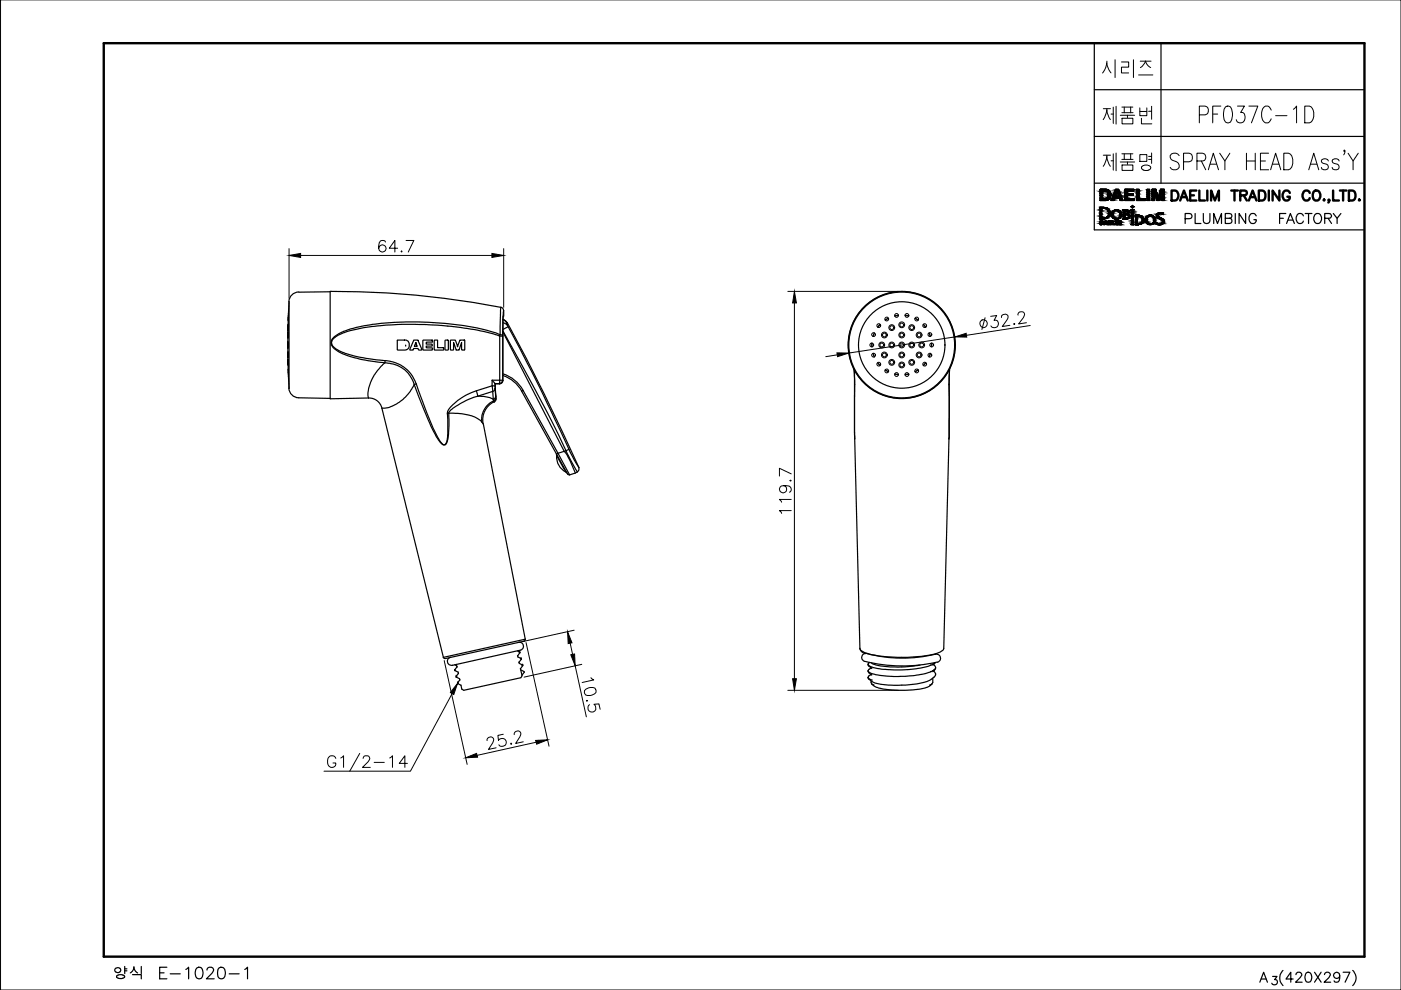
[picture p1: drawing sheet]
<svg xmlns="http://www.w3.org/2000/svg" width="297mm" height="210mm" viewBox="0 0 297 210" stroke-linecap="round" stroke-linejoin="round" font-family="sans-serif">
<defs><g id="words">
<text font-size="15.4" x="227.5" y="40.2">제품명</text>
<g font-size="12.3">
<text x="227.9" y="17.6">시리즈</text>
<text x="227.5" y="27.9">제품번</text>
</g>
<text font-size="7.5" x="68.4" y="164.7">G1/2-14</text>
<text font-size="7.1" x="253.3" y="27.2">PF037C-1D</text>
<g font-size="5.7">
<text x="79.4" y="54.7">64.7</text>
<text x="169" y="110.1" transform="rotate(-90 169 110.1)">119.7</text>
</g>
<text font-size="5.3" x="250.5" y="48.7">PLUMBING FACTORY</text>
</g></defs>
<!-- layer: 0 -->
<g fill="none" stroke="#000" stroke-width=".25">
<path d="M232 9.2v39.5h57.3M232 19h57.3M246.2 9.2v29.6M232 38.8h57.3M232 28.9h57.3M61 76.3h.1M61 73.6v.1M61 73.7h.1M61 72.6h.1M61 72.6v1.2zM61.1 74.9v.2M61.1 74.8v.1"/>
<path d="M61.1 74.8h.1M61.1 74.7h.1M61.1 75.1v.2M61.1 72.6h.1M61.1 70h.1M61.1 75.3v.1M61.1 70.5h.1M61.1 75.4v.1M61.1 72.6v1.1M61.1 76.3v1.1M61.1 72.6v1.2v-1.1M61.1 75.3v-.6v1.2v-.3"/>
<path d="M61.1 76.2v1.2zM61.1 71.6h.1M61.1 67.4v.4v-.4M61.1 75.3v.5M61.1 70.5v1.1M61.1 68.9v1.1M61.1 68.9h.1M61.1 70.6v.9M61.1 76.8l.1 .9zM61.1 70.5v-.1v1.2M61.1 79.1l.1 .7M61.1 78.2l.1 .3"/>
<path d="M61.1 78.4v.4M61.1 66.9v.3M61.1 78.4l.1 .7M61.2 74.9h.1M61.2 66.9l-.2 3.5 .2 9.4M61.2 72.7v.8zM61.2 74.9v.8zM61.2 66.5v.4M61.2 68.7l-.1 .8zM61.2 70.6v.8zM61.2 70.6h.1M61.2 66.5l.1-2.5v18.4l-.1-2.6"/>
<path d="M61.2 67.2v.3M61.2 67.8l-.1 .2M63.3 61.9a2.14 2.14 0 0 0-2.1 2M70 61.9h-6.6M81.6 76.4v.5a9.4 9.4 0 0 0-3.6 7.2l.1 .3M105.9 71.3a64.1 64.1 0 0 0-22.9-2.4 31 31 0 0 0-11.3 2.2l-.3 .2a1.4 1.4 0 0 0-.8 2.1 8.8 8.8 0 0 0 4.6 2.1l2.3 .5 4.1 .5a7.3 7.3 0 0 1 6.7 4.9l3.5 9.3 1.7 3.1a.62 .62 0 0 0 .7 .5 .62 .62 0 0 0 .5-.7l.2-1.6v-4.6a8.1 8.1 0 0 1 4.2-3.8l5.2-1.8v-1.2M105.9 71.3h.7v9.3M105.9 71.3v9.3M106 70.9l-.1 .3M106 71l.2-5.8a182 182 0 0 0-36.2-3.4v22.8l8.1-.2M106 71a53.9 53.9 0 0 0-18.6-2.7 41.8 41.8 0 0 0-14.8 2.1 3.2 3.2 0 0 0-2.4 2.2v.2a3.5 3.5 0 0 0 2.6 2.3 44 44 0 0 0 10.3 2 6.1 6.1 0 0 1 4.7 4.4l.5-.1M106 71l.6 .1"/>
<path d="M106.2 65.1a.7 .7 0 0 1 .6 .7M106.6 71.1v.2M106.6 70.2l8.6 15.7 4.8 9.7M106.6 69.5l.2-3.7-.2 5.3M106.6 69.5v11.1M106.6 70.4l13 25.3M106.6 67.7l.5 .3 .4 .4M106.6 79.6a7.1 7.1 0 0 1 4 3.3M106.6 79.3a7.4 7.4 0 0 1 4.3 3.4M106.7 67.8l.6 .5 .3 .6-.9-.5M107.4 68.4h.2a456.9 456.9 0 0 1 15.2 30.8l-1.7-2.9a418 418 0 0 0-13.4-27M107.6 68.9l.1 .4"/>
<path d="M107.7 69.3l-1.1 .6M61.2 82.3a2.14 2.14 0 0 0 2.1 2l6.7 .2M78.1 84.4a2.82 2.82 0 0 1 2.9 2.1M95.1 87.6h-.3M95.2 87.6l-.1 4.4-.3 1.7a.7 .7 0 0 1-.6 .6 .7 .7 0 0 1-.7-.4l-.9-1.2-1.3-2.4-3.5-8.8a8.7 8.7 0 0 1-6.4 5h-.4l13 52.9 17.4-3.9M95.2 87.6a10.5 10.5 0 0 1 6.4 1.4l.5 .5M101 82.9l.3 1.1M101.3 84a14.5 14.5 0 0 0-6.1 3.4v.2M101.3 84l2.5 .3 .8 .4M102.1 89.5l.4 .4 8.9 45.6M104.3 80.6l.6 .7M104.3 80.6h1.6"/>
<path d="M104.5 83l.1 1.7M104.5 83l-3.2 1M104.6 84.7v.3M104.7 85.2a4.3 4.3 0 0 0-2.3 4.6M104.9 81.8h-.6l.2 1.2M105 82.4l-.2 .5-.3 .1M105 81.3v1.1M105 81.3l.1 2.6M105 82.4l.1 1.6M105.1 84.3v.3l-.4 .4M105.1 84l-.2 .5-.3 .2M105.1 84.3v.3"/>
<path d="M105.1 84v.3M105.1 84.6l-.3 .7-.1-.3a4.5 4.5 0 0 0-2.6 4.5M105.1 83.9v.7M105.9 80.6h.7M105.9 80.6v.8l-.9-.1M106.5 80.6a.7 .7 0 0 1-.7 .7M106.6 80.7a.7 .7 0 0 1-.7 .7M117.9 96.3l.1 .3M118 96.6l1.9 3.5a3.6 3.6 0 0 1-1.9-3.5zM119.6 95.7h.1M119.6 95.7l-1.6 .6M119.7 95.7l.2 .3a18 18 0 0 1 2.1 4.3"/>
<path d="M120 95.6l2.4 4.4M120 95.6l-.3 .1M120.6 95.3l-.6 .3M122.7 99.2a.7 .7 0 0 1-.3 .9M181.2 81.4v.1l-.1-3.2 .1 13.9 1.1 45.3M181.2 81.5v11.6M201.2 92.9v.2M201.2 93.1h.1M201.2 92.9v-11.4l.1-3.2-.1 14.4-1.1 44.9a3.2 3.2 0 0 1-2.5 1.2 32.3 32.3 0 0 1-14.3-.4l-.7-.5-.3-.4M201.2 81.4v.1M119.9 100l.3 .3M122.4 100l-1.6 .7-9.9-17.9-.3 .1 9.7 17.6 .5 .2"/>
<path d="M94 139.4l.4 .2M109.7 138l.5 .3M109.8 139v.3l.7 .3M110.2 138.3h-.1M110.2 138.3v.1M110.2 138.4h.1M110.2 138.4l-.5 .6M110.5 139.6h.1M110.5 139.6l-.2 .1M110.5 139.6v.2M110.5 139.8h.1M110.5 139.8l-.4 .6"/>
<path d="M111.4 135.5l-.3 .4-16.7 3.7M182.3 137.5l.3 .6 .8 .5M183.9 138.6a29.5 29.5 0 0 0 14.5 .1M96.4 142.2h.1M96.4 142.2l.7 .3 .1 .3M96.4 140.9l.4 .3M96.6 142.1l-.2 .1M96.7 143.4h.1M96.7 143.6h.1M96.7 143.4v.2M96.8 143.6l.6 .3 .1 .3M96.8 140.9l.1 .5"/>
<path d="M96.9 143.5l-.2 .1M96.9 141.4l-.5 .8M96.9 141.4h.1M97 144.8h.1M97 144.8l.1 .1M97.1 144.9h.1M97.2 144.8l-.1 .1M97.2 142.8l-.5 .6M97.2 142.8h.1M97.5 144.2l-.5 .6M97.5 144.2h.1M110.1 140.4v.2l.7 .4"/>
<path d="M110.1 140.4h-.1M110.3 141.8h.1M110.3 141.8l.4 1.5-.3 .4-12.1 2.7-.4-.3-.2-.8-.6-.4M110.4 142l.7 .4 .1 .2-.6 .5M110.8 141h.1M110.8 141.2h.1M110.8 141l-.2 .1M110.8 141v.2M110.8 141.2l-.5 .6M183.4 140.2a33.3 33.3 0 0 0 15.3 .2M184.1 140.8v.2a5.6 5.6 0 0 0 3.5 .9 21.2 21.2 0 0 0 9.8-.9M184.1 140.8v.3l.8 .6"/>
<path d="M184.1 142.2l.1 .4 .7 .5M184.1 142.2v.2a7 7 0 0 0 3.9 1 23.8 23.8 0 0 0 9.3-1M184.1 143.6l.2 .3 .6 .3M184.3 140.4l-.2 .4M184.6 143.1l.1-.1-.6 .6M184.6 141.8l.1-.2-.6 .6M184.7 144.4l.1 .6M184.7 140.5l.1 .1a9.7 9.7 0 0 0 4.8 .8h2.1l3.4-.4M184.8 145l.4 .4a11.3 11.3 0 0 0 6 1 11.2 11.2 0 0 0 6.1-1.1l.3-.3M184.8 145l.4 .3M185.2 145.2l.1 .1M197.2 145.2l-.1 .1"/>
<path d="M197.4 142.4h-.1M197.6 145l-.4 .3M197.7 140.9l-.3 .1M197.8 141h.1M197.8 142.4h.1M197.8 143.8v.9l-.2 .3M197.8 140.8h-.1M197.8 142.2l-.4 .2M197.9 140.9l.4 .4a.55 .55 0 0 1-.3 .8M197.9 142.3l.5 .5-.1 .3M198 140.7l-.2 .1M198 140.7h.1"/>
<path d="M198 142.1l-.2 .1M198.2 140.5l-.2 .2M198.3 140.5l-.3 .3M198.4 141.7l-.4 .5M198.4 143.1l-.3 .4a7.9 7.9 0 0 1-5.3 1.7 16.8 16.8 0 0 1-7.9-.7l-.7-.5-.1-.4"/>
<circle cx="191.2" cy="73.1" r="11.4"/>
<circle cx="191.2" cy="73.1" r="9.2"/>
</g>
<g fill="none" stroke="#000" stroke-width=".21">
<path d="M.1 0h296.9v209.9h-296.9zM184.8 72.7v.8M184.9 72.8v.7M185.1 74.9l.2 .8M185.2 74.9l.2 .8M185.3 70.6l-.2 .7M185.4 70.6l-.2 .8M186.1 76.9l.5 .6M186.6 68.8l-.5 .6M187.7 78.5l.6 .4M187.7 78.4l.7 .4M188.3 67.4l-.6 .4"/>
<path d="M188.4 67.5l-.7 .4M189.7 79.3l.8 .2M189.7 79.3l.8 .1M190.5 66.8l-.8 .2M190.5 66.9l-.8 .1M191.9 66.9l.8 .1M191.9 66.8l.8 .2M192.7 79.3l-.8 .1M192.7 79.3l-.8 .2M194 67.5l.7 .4M194 67.4l.7 .4M194.7 78.4l-.7 .4"/>
<path d="M194.7 78.5l-.7 .4M195.7 68.8l.5 .6M195.8 68.8l.5 .6M196.2 76.9l-.5 .6M196.3 76.9l-.5 .6M196.9 70.6l.3 .8M197 70.6l.3 .7M197.2 74.9l-.3 .8M197.3 74.9l-.3 .8M197.5 72.8v.7M197.5 72.7v.8"/>
<circle cx="184.8" cy="73.1" r=".4"/>
<circle cx="185.2" cy="70.9" r=".4"/>
<circle cx="185.2" cy="75.3" r=".4"/>
<circle cx="186.3" cy="77.2" r=".4"/>
<circle cx="186.3" cy="69" r=".4"/>
<circle cx="187" cy="73.1" r=".61"/>
<circle cx="187" cy="73.1" r=".4"/>
<circle cx="187.5" cy="71" r=".61"/>
<circle cx="187.5" cy="75.3" r=".61"/>
<circle cx="187.5" cy="75.3" r=".4"/>
<circle cx="187.5" cy="71" r=".4"/>
<circle cx="188" cy="78.6" r=".4"/>
<circle cx="188" cy="67.6" r=".4"/>
<circle cx="189.1" cy="73.1" r=".61"/>
<circle cx="189.1" cy="76.8" r=".61"/>
<circle cx="189.1" cy="69.5" r=".61"/>
<circle cx="189.1" cy="73.1" r=".4"/>
<circle cx="189.1" cy="76.8" r=".4"/>
<circle cx="189.1" cy="69.5" r=".4"/>
<circle cx="190.1" cy="66.9" r=".4"/>
<circle cx="190.1" cy="79.4" r=".4"/>
<circle cx="191.2" cy="73.1" r="11.3"/>
<circle cx="191.2" cy="73.1" r="11.2"/>
<circle cx="191.2" cy="73.1" r=".61"/>
<circle cx="191.2" cy="68.9" r=".61"/>
<circle cx="191.2" cy="71" r=".61"/>
<circle cx="191.2" cy="77.4" r=".61"/>
<circle cx="191.2" cy="75.3" r=".61"/>
<circle cx="191.2" cy="73.1" r=".4"/>
<circle cx="191.2" cy="77.4" r=".4"/>
<circle cx="191.2" cy="75.3" r=".4"/>
<circle cx="191.2" cy="71" r=".4"/>
<circle cx="191.2" cy="68.9" r=".4"/>
<circle cx="192.3" cy="79.4" r=".4"/>
<circle cx="192.3" cy="66.9" r=".4"/>
<circle cx="193.3" cy="69.5" r=".61"/>
<circle cx="193.3" cy="76.8" r=".61"/>
<circle cx="193.3" cy="73.1" r=".61"/>
<circle cx="193.3" cy="69.5" r=".4"/>
<circle cx="193.3" cy="76.8" r=".4"/>
<circle cx="193.3" cy="73.1" r=".4"/>
<circle cx="194.4" cy="78.6" r=".4"/>
<circle cx="194.4" cy="67.6" r=".4"/>
<circle cx="194.9" cy="75.3" r=".61"/>
<circle cx="194.9" cy="71" r=".61"/>
<circle cx="194.9" cy="75.3" r=".4"/>
<circle cx="194.9" cy="71" r=".4"/>
<circle cx="195.4" cy="73.1" r=".61"/>
<circle cx="195.4" cy="73.1" r=".4"/>
<circle cx="196.1" cy="69" r=".4"/>
<circle cx="196.1" cy="77.2" r=".4"/>
<circle cx="197.2" cy="75.3" r=".4"/>
<circle cx="197.2" cy="70.9" r=".4"/>
<circle cx="197.5" cy="73.1" r=".4"/>
</g>
<path d="M110.3 137.9l-14.4 3.2" fill="none" stroke="#000" stroke-width=".25"/>
<!-- layer: EB0 -->
<path d="M84.2 72.2l1.6-.1a1.08 1.08 0 0 1 .8 1.7l-.7 .4h-1.6zM86 73.4h.1M87.7 72.2h.9l.8 1.9v.1h-.6l-.2-.3h-.9l-.2 .3h-.6zM88.2 72.6l.3 .8h-.6zM89.7 72.1h1.9l.1 .4-1.3 .1v.4h1.2v.4h-1.2v.3l1.3 .1-.1 .4h-1.9zM92.1 72.2h.7v1.5h1.2v.5l-1.9-.1zM94.4 72.2l.5-.1 .2 .1v1.9l-.2 .1-.6-.1zM95.5 72.2l1-.1 .5 1.4 .5-1.4h1v2l-.5 .1-.1-.1v-1.5l-.5 1.5-.6 .1-.6-1.6v1.5l-.6 .1zM95.6 139.3a.87 .87 0 0 0-.7 1.1 .87 .87 0 0 0 1 .6M109.9 136.2a.87 .87 0 0 1 1.1 .6 .87 .87 0 0 1-.7 1.1M183.9 138.6a.87 .87 0 0 0-1.2 .5 .87 .87 0 0 0 .7 1.1M198.3 138.7a.87 .87 0 0 1 1.1 .7 .87 .87 0 0 1-.7 1" fill="none" stroke="#000" stroke-width=".25"/>
<!-- layer: 0 -->
<path d="M22 9.2h267.3v193.6h-267.3z" fill="none" stroke="#000" stroke-width=".51"/>
<!-- layer: D -->
<g fill="none" stroke="#000" stroke-width=".25">
<path d="M267.1 208.3l.8-2.2 .8 2.2M267.4 207.6h1M269.8 207h.9l-.5 .7a.59 .59 0 0 1 .5 1 .59 .59 0 0 1-1.1-.2M272 205.8a2.23 2.23 0 0 0 0 3.2M274.2 207.6h-1.5l1-1.5v2.2M274.8 206.6l.1-.3 .3-.2h.4l.3 .2 .1 .5-1.3 1.5h1.4M277 206.3a.66 .66 0 0 1 1 .3 1.05 1.05 0 0 1-.7 1.7 1.1 1.1 0 0 1-.5-1.7zM278.7 206.1l1.4 2.2M280.1 206.1l-1.4 2.2M280.8 206.6a.65 .65 0 0 1 1-.3l.3 .5-.3 .5-1.1 1h1.4M284 206.9a.66 .66 0 0 1-.9 .5 .66 .66 0 0 1-.2-1.1 .66 .66 0 0 1 1.1 .1 2.04 2.04 0 0 1-.3 1.8 .62 .62 0 0 1-.8-.2M284.8 206.1h1.4l-1 2.2"/>
<path d="M286.8 205.8a2.14 2.14 0 0 1 0 3.2"/>
</g>
<!-- layer: DWG -->
<g fill="none" stroke="#000" stroke-width=".25">
<path d="M24.5 205.3a.57 .57 0 0 0 .1 .8 .57 .57 0 0 0 .7 0 .57 .57 0 0 0 .1-.8M24.6 205.3l.4-.1 .4 .1M24.8 207l-.1 .2 .4 .2M25.1 206.7l-.4 .2M25.1 206.7h.6l.7 .2M26.4 207v.2l-.4 .2h-.9M26.4 204.9v1.5M26.4 205.4h.5M26.4 205.8h.5M27.6 206.3a1.42 1.42 0 0 0 .8-1.3 1.5 1.5 0 0 0 .8 1.3M28.1 206.6h1.9v.9M30 204.9v1.5"/>
<path d="M33.9 206.3h.9M35.4 205.1h-1.5v2.4h1.5M36.1 206.5h2.1M39.4 205.5l.6-.4v2.4M41.8 205.2a.75 .75 0 0 1 1.1 .3 2.01 2.01 0 0 1-.2 1.9 .8 .8 0 0 1-1.2-.3 1.88 1.88 0 0 1 .3-1.9zM43.9 205.7l.1-.4a.79 .79 0 0 1 1.1-.1 .55 .55 0 0 1 .1 .8l-1.4 1.5h1.6M46.5 205.2a.8 .8 0 0 1 1.2 .3 1.88 1.88 0 0 1-.3 1.9 .8 .8 0 0 1-1.2-.3 2.21 2.21 0 0 1 .3-1.9zM48.6 206.5h2.1M51.9 205.5l.6-.4v2.4"/>
</g>
<g fill="none" stroke="#000" stroke-width=".21">
<path d="M61.3 52.7v10.6M63.7 54.2h40.6M106.8 52.7v12.5M167 61.8h23.5M168.4 64.2v79.7M177.5 75.2l-2.4 .4M202.5 71.4l-22.6 3.5M208.9 67.4l-.7 2.5M210 67.1l1.3-.2-.5 1a.83 .83 0 0 1 .9 1.1 .83 .83 0 0 1-1.4 .3l-.2-.2M212.3 67.3a.51 .51 0 0 1 .4-.6l.5-.1a.62 .62 0 0 1 .5 .9l-1.2 1.7 1.6-.2M214.9 68.7h.3zM215.8 66.8l.2-.5a.79 .79 0 0 1 1.2 .2l-.2 .8-1 1.4 1.6-.3"/>
<path d="M218.4 69l-13.5 2.1M111.5 136.2l4.9 22M120.9 136.4l.5 2.3M121.7 133.6l-10.9 2.4M94.2 140.1l4.8 22M95.9 147l-8.9 16.5h-18.3M103.3 157v-.4a.81 .81 0 0 1 1-.3 .58 .58 0 0 1 .3 .8l-1 1.8 1.6-.3M106.7 155.7l-1.1 .2 .1 1.1a.87 .87 0 0 1 1.3-.3 .87 .87 0 0 1 .1 1.3 .87 .87 0 0 1-1.3-.1M108.4 157.6l.1 .1-.1 .1-.1-.1zM109 155.8l.1-.4a.81 .81 0 0 1 1-.4 .58 .58 0 0 1 .3 .8l-1.1 1.8 1.6-.3M113.7 157.4l-12.6 2.8M121.9 141.2l2.4 10.8"/>
<path d="M123.3 140.9l-12.2 2.7M123.9 146.4a1.98 1.98 0 0 1 2.2-.5 .79 .79 0 0 1 0 1.2 2.04 2.04 0 0 1-2 .2l-.2-.3zM124.4 148.5l.1 .1-.1 .1-.1-.1zM125 149.4a.87 .87 0 0 0-.1 1.3 .87 .87 0 0 0 1.3-.1 .87 .87 0 0 0-.3-1.3l1.1-.1 .2 1.2M125.3 143.7l.6 .5-2.5 .5M167 146.4h23.5"/>
<circle cx="208.5" cy="68.6" r=".81"/>
</g>
<path d="M61.3 54.2l2.4-.5v.9zM104.3 53.7l2.5 .5-2.5 .4zM168.4 61.8l.5 2.4h-.9zM177.4 74.8l2.5 .1-2.3 .7zM202.5 71.4l2.3-.7 .2 .8zM120.3 134l1 2.3-.8 .2zM121 138.8l.8-.1 .1 2.5zM97 144.9l-.8 2.3-.7-.4zM98.7 160.7l2.3-1 .2 .8zM113.6 157l2.5-.1-2.3 .9zM168 143.9h.9l-.5 2.5z" fill="#000" stroke="#000" stroke-width=".21"/>
<!-- layer: D -->
<g fill="none" stroke="#000" stroke-width=".21">
<path d="M250.9 34.3h1.2l.4-.2a.99 .99 0 0 0-.4-1.6h-1.2v3.5M253.8 34.1h1.2a.84 .84 0 0 0 .7-.8 .84 .84 0 0 0-.7-.8h-1.2v3.5M254.7 34.1l.9 1.9M256.2 36l1-3.5 1.1 3.5M256.6 34.8h1.3M258.6 32.5l1.1 1.6v1.9M260.8 32.5l-1.1 1.6M264.3 32.5v3.5M264.3 34.1h1.8M266.1 32.5v3.5M267.2 34.1h1.1M269 32.5h-1.8v3.5h1.8"/>
<path d="M269.4 36l1.1-3.5 1.1 3.5M269.8 34.8h1.3M272.2 32.5h1a2.11 2.11 0 0 1 .6 3l-.6 .5h-1zM277.5 36l1-3.5 1.1 3.5M277.9 34.8h1.3M281.6 34.1a.81 .81 0 0 0-.7-.5 .81 .81 0 0 0-.8 .5l.2 .4 .9 .3a.67 .67 0 0 1 .3 1 .86 .86 0 0 1-1.4-.3M283.9 34.1a.8 .8 0 0 0-.7-.5 .8 .8 0 0 0-.8 .5l.2 .4 .9 .3a.67 .67 0 0 1 .3 1 .86 .86 0 0 1-1.4-.3M285.1 32l-.1 .1-.1-.1 .1-.2a.79 .79 0 0 1-.1 1M285.8 32.5l1.1 1.6v1.9M288 32.5l-1.1 1.6M233.1 44h.2a1.61 1.61 0 0 1 2.1 1.2 1.75 1.75 0 0 1-2.3 1.3l.1-.3v-1.9zM233.4 47a.25 .25 0 0 1 .4 .2 .25 .25 0 0 1-.4 .2z"/>
<path d="M233.6 44.2a1.04 1.04 0 0 1 1.4 1 1.04 1.04 0 0 1-1.4 .9zM234.3 46.8l.3 .1 .3 .7h-.2a.38 .38 0 0 0-.6 0zM234.4 47l.1 .3h-.2zM234.9 46.8h.7v.2h-.5v.1h.4v.2h-.4v.2h.5v.1h-.7zM235.8 46.8h.2v.7h.4v.1h-.6zM235.9 44.8a1.1 1.1 0 0 1 1.6 0 1.1 1.1 0 0 1-.2 1.6 1.1 1.1 0 0 1-1.6-.5l-.1-.5zM236.5 46.8h.2v.8h-.2zM236.8 46.8h.3l.2 .7v-.2a.34 .34 0 0 1 .1-.4 .34 .34 0 0 1 .3-.1v.8h-.2v-.6l-.1 .6h-.2l-.2-.6v.6h-.2zM238.1 44.5h.1a.83 .83 0 0 1 1.2 .6l-.3 .2a.61 .61 0 0 1 .4 .8 .61 .61 0 0 1-.8 .4h-.6l.1-.2v-1.6zM238.5 45.5a.44 .44 0 0 1 .7 .1 .44 .44 0 0 1-.3 .6h-.4zM239.8 47.6l.1-.1 .1-2.7-.2-.3h.6l-.1 .1v2.9l.1 .1M240.7 47.6l.1-.3v-1.4l-.1-.3h.3a1.04 1.04 0 0 1 1.5 .8 1.04 1.04 0 0 1-1.1 1.2"/>
<path d="M241.1 45.9a.76 .76 0 0 1 1.1 .7 .76 .76 0 0 1-1.1 .7zM245.2 47.6l-.1-.4a.75 .75 0 0 0 .7 .3 .75 .75 0 0 0 .7-.5l-.5-.5a.82 .82 0 0 1-.7-1.1l.9-.3h.4v.4a.52 .52 0 0 0-.7-.3 .52 .52 0 0 0-.3 .7l.8 .4a.71 .71 0 0 1 .4 .9 .71 .71 0 0 1-.8 .5h-.1"/>
<circle cx="233.6" cy="47.2" r=".41"/>
<circle cx="236.7" cy="45.5" r=".79"/>
<circle cx="243.9" cy="46.7" r="1.06"/>
<circle cx="243.9" cy="46.6" r=".8"/>
</g>
<g fill="#000" stroke="#000" stroke-width=".21">
<path d="M233.2 47.6h.4zM234 46.2h.8zM237.4 46.9h.3zM239.9 47.6h.5zM240.7 45.6h.9zM241.4 47.4h.7zM245.4 47.6h.8z"/>
<path d="M233.2 46.2h.7zM233.2 46.2h.7z"/>
<path d="M233.2 47h.2zM233.2 47h.2z"/>
<path d="M233.2 47h.2zM233.2 47h.2z"/>
<path d="M233.2 47.5h.2zM233.2 47.5h.2z"/>
<path d="M233.2 45.9h.4zM233.2 45.9h.4zM233.2 45.9h.4zM233.2 45.9h.4z"/>
<path d="M233.2 47l.2 .1zM233.2 47l.2 .1z"/>
<path d="M233.2 47.1h.2zM233.2 47.1h.2z"/>
<path d="M233.2 47.1l.2 .3v-.3zM233.2 47.1l.2 .3h-.2z"/>
<path d="M233.2 47.4h.2zM233.2 47.4h.2z"/>
<path d="M233.2 47.4l.2 .1zM233.2 47.4l.2 .1z"/>
<path d="M233.2 45.5l.4 .3v-.3zM233.2 45.5l.4 .3h-.4z"/>
<path d="M233.2 45.8l.4 .1zM233.2 45.8l.4 .1z"/>
<path d="M233.2 45.9h.4zM233.2 45.9h.4z"/>
<path d="M233.2 45.9h.4zM233.2 45.9h.4z"/>
<path d="M233.2 45.9l.4 .1zM233.2 45.9l.4 .1z"/>
<path d="M233.2 46l.4 .1zM233.2 46l.4 .1z"/>
<path d="M233.2 46.1h.4zM233.2 46.1h.4z"/>
<path d="M233.2 46.1l.4 .1zM233.2 46.1l.4 .1z"/>
<path d="M233.2 46.2h.4zM233.2 46.2h.4zM233.2 46.2h.4zM233.2 46.2h.4zM233.2 46.2h.4zM233.2 46.2h.4z"/>
<path d="M233.2 46.8l.6 .1zM233.2 46.8l.6 .1z"/>
<path d="M233.2 46.2h.4zM233.2 46.2h.4z"/>
<path d="M233.2 46.2h.6zM233.2 46.2h.6z"/>
<path d="M233.2 47.6h.6zM233.2 47.6h.4zM233.2 47.6h.4z"/>
<path d="M233.2 46.9h.6zM233.2 46.9h.6z"/>
<path d="M233.2 46.9l.7 .1zM233.2 46.9l.7 .1z"/>
<path d="M233.2 47.6h.6zM233.2 47.6h.6z"/>
<path d="M233.2 47.5h.7zM233.2 47.5h.7z"/>
<path d="M233.2 47.5h.7zM233.2 47.5l.6 .1z"/>
<path d="M233.2 46.2h.7zM233.2 46.2h.7z"/>
<path d="M233.9 46.2h.9zM233.9 46.2h.9z"/>
<path d="M233.6 47h.3zM233.6 47h.3z"/>
<path d="M233.6 47h.3zM233.6 47h.3z"/>
<path d="M233.8 47l.2 .1zM233.8 47l.2 .1z"/>
<path d="M233.7 47.5h.2zM233.5 47.5h.4z"/>
<path d="M233.8 47.1l.2 .1zM233.8 47.1l.2 .1z"/>
<path d="M233.8 47.2h.2zM233.8 47.2h.2z"/>
<path d="M233.8 47.2l.2 .1zM233.8 47.2l.2 .1z"/>
<path d="M233.8 47.3h.2zM233.8 47.3h.2z"/>
<path d="M233.8 47.3l.1 .2 .1-.2zM233.8 47.3l.1 .2h-.2z"/>
<path d="M233.1 46.5h.9zM233.1 46.5h.9zM233.1 46.5h.9zM233.1 46.5h.9z"/>
<path d="M233.1 46.5h.9zM233.1 46.5h.9z"/>
<path d="M234 47.6h.2zM234 47.6h.2z"/>
<path d="M233.1 46.5h1.1zM233.1 46.5h.9z"/>
<path d="M234 47.5h.3zM234 47.5h.3z"/>
<path d="M234 47.5h.3zM234 47.5l.2 .1z"/>
<path d="M233.1 46.4h1.2zM233.1 46.4l1.1 .1z"/>
<path d="M234.1 47.3h.2zM234.1 47.3h.2z"/>
<path d="M234.2 47.2l.1 .1zM234.2 47.2l.1 .1z"/>
<path d="M234.1 47.3h.2zM234.1 47.3h.2z"/>
<path d="M234.2 47.1h.2zM234.2 47.1l.1 .1z"/>
<path d="M234.3 47h.1zM234.2 47h.2z"/>
<path d="M234.2 47h.2zM234.2 47l.2 .1z"/>
<path d="M234.3 46.8l.3 .1zM234.3 46.8l.3 .1z"/>
<path d="M234.3 46.9l.3 .1zM234.3 46.9l.3 .1z"/>
<path d="M234.3 47h.3zM234.3 47h.3z"/>
<path d="M234.4 47h.2zM234.4 47h.2z"/>
<path d="M234.4 47l.2 .1zM234.4 47l.2 .1z"/>
<path d="M233.2 46.3h1.4zM233.2 46.3l1.1 .1z"/>
<path d="M234.5 47.1l.2 .1zM234.5 47.1l.2 .1z"/>
<path d="M234.5 47.2l.2 .1zM234.5 47.2l.2 .1z"/>
<path d="M234.5 47.3h.2zM234.5 47.3h.2z"/>
<path d="M233.2 46.3h1.5zM233.2 46.3h1.4z"/>
<path d="M234.5 47.3h.2zM234.5 47.3h.2z"/>
<path d="M234.1 47.3l.7 .2-.1-.2zM234.1 47.3l.7 .2h-.8z"/>
<path d="M234.6 47.5h.2zM234.6 47.5h.2z"/>
<path d="M234.6 47.5l.2 .1zM234.6 47.5l.2 .1z"/>
<path d="M233.2 46.2h1.6zM233.2 46.2l1.5 .1z"/>
<path d="M234.6 47.6h.3zM234.6 47.6h.3z"/>
<path d="M234.1 46.2h.7zM234 46.2h.8zM233.9 46.2h.9z"/>
<path d="M234.3 46.2h.6zM234.1 46.2h.7z"/>
<path d="M234.9 47h.2zM234.9 47h.2z"/>
<path d="M234.9 47.5h.7zM234.9 47.5h.7z"/>
<path d="M234.5 46.1h.5zM234.3 46.2h.6z"/>
<path d="M234.9 47h.2zM234.9 47h.2z"/>
<path d="M234.9 47l.2 .1zM234.9 47l.2 .1zM234.9 47.1h.2zM234.9 47.1h.2z"/>
<path d="M234.9 47.3h.2zM234.9 47.3h.2z"/>
<path d="M234.9 47.3l.2 .1zM234.9 47.3l.2 .1z"/>
<path d="M234.9 47.4h.2zM234.9 47.4h.2z"/>
<path d="M234.9 47.4l.2 .1zM234.9 47.4l.2 .1z"/>
<path d="M234.8 45.9l.2 .2 .1-.2zM234.5 46.1l.3-.2 .2 .2z"/>
<path d="M235 45.6l.1 .3 .2-.3zM235 45.6l.1 .3h-.3zM234.8 45.9h.3zM234.8 45.9h.3z"/>
<path d="M234.9 47.1l.6 .2v-.2zM234.9 47.1l.6 .2h-.6zM234.9 47.3h.6zM234.9 47.3h.6z"/>
<path d="M235 46.8h.6zM234.9 46.8h.7zM234.9 46.8h.7zM234.9 46.8h.7z"/>
<path d="M234.9 46.8l.7 .2v-.2zM234.9 46.8l.7 .2h-.7zM234.9 47h.7zM234.9 47h.7z"/>
<path d="M234.9 47.5l.7 .1zM234.9 47.5l.7 .1zM234.9 47.6h.7zM234.9 47.6h.7z"/>
<path d="M234.9 47.6h.7zM234.9 47.6h.7z"/>
<path d="M234.9 47.6h.7zM234.9 47.6h.7z"/>
<path d="M235.8 46.8l.2 .1zM235.8 46.8l.2 .1z"/>
<path d="M235.8 46.9h.2zM235.8 46.9h.2z"/>
<path d="M235.8 46.9l.2 .1zM235.8 46.9l.2 .1z"/>
<path d="M235.8 47l.2 .1zM235.8 47l.2 .1z"/>
<path d="M235.8 47.1l.2 .1zM235.8 47.1l.2 .1z"/>
<path d="M235.8 47.2l.2 .1v-.1zM235.8 47.2l.2 .1h-.2z"/>
<path d="M235.8 47.3l.2 .2zM235.8 47.3l.2 .2zM235.8 47.5h.2zM235.8 47.5h.2z"/>
<path d="M235.6 45.5l.4 .2v-.2zM235.6 45.5l.4 .2h-.3z"/>
<path d="M235.7 45.7l.3 .1zM235.7 45.7l.3 .1z"/>
<path d="M235.7 45.8l.4 .1-.1-.1zM235.7 45.8l.4 .1h-.4z"/>
<path d="M235.7 45.9l.5 .1zM235.7 45.9l.5 .1z"/>
<path d="M235.8 46l.6 .2-.2-.2zM235.8 46l.6 .2h-.4zM236 46.2h.4zM236 46.2h.4z"/>
<path d="M236.3 46.5h.8zM236.3 46.5h.8z"/>
<path d="M235.8 47.5h.6zM235.8 47.5h.6z"/>
<path d="M235.8 47.5l.6 .1zM235.8 47.5l.6 .1zM235.8 47.6h.6zM235.8 47.6h.6z"/>
<path d="M235.8 47.6h.6zM235.8 47.6h.6z"/>
<path d="M236 46.2h.5zM236 46.2h.5z"/>
<path d="M236 46.2l.8 .1zM236 46.2l.8 .1z"/>
<path d="M236.5 46.8l.2 .1zM236.5 46.8l.2 .1z"/>
<path d="M236.5 46.9l.2 .1zM236.5 46.9l.2 .1z"/>
<path d="M236.5 47l.2 .2v-.2zM236.5 47l.2 .2h-.2z"/>
<path d="M236.5 47.2l.2 .3v-.3zM236.5 47.2l.2 .3h-.2z"/>
<path d="M236.5 47.5l.2 .1zM236.5 47.5l.2 .1z"/>
<path d="M236.5 47.6h.2zM236.5 47.6h.2z"/>
<path d="M236.8 46.8h.3zM236.8 46.8h.3z"/>
<path d="M237 47h.1zM237 47h.1z"/>
<path d="M236.8 47h.2zM236.8 47h.2z"/>
<path d="M236.8 47h.2zM236.8 47h.2z"/>
<path d="M236.8 47l.2 .1zM236.8 47l.2 .1z"/>
<path d="M236.8 47.1l.2 .1zM236.8 47.1l.2 .1z"/>
<path d="M236.8 47.2l.2 .1zM236.8 47.2l.2 .1z"/>
<path d="M236.8 47.3l.2 .2v-.2zM236.8 47.3l.2 .2h-.2z"/>
<path d="M236.8 47.5h.2zM236.8 47.5h.2z"/>
<path d="M236.8 47.5l.2 .1zM236.8 47.5l.2 .1z"/>
<path d="M236.8 47.6h.2zM236.8 47.6h.2z"/>
<path d="M236.8 47.6h.2zM236.8 47.6h.2z"/>
<path d="M236.8 47.6h.2zM236.8 47.6h.2z"/>
<path d="M236.8 46.8l.3 .1zM236.8 46.8l.3 .1z"/>
<path d="M237.1 47.3h.1zM237.1 47.3h.1z"/>
<path d="M236.8 46.9h.3zM236.8 46.9h.3z"/>
<path d="M236.8 46.9l.3 .1zM236.8 46.9l.3 .1z"/>
<path d="M237 47h.2zM237 47h.2zM237.1 47h.1zM237.1 47h.1z"/>
<path d="M237.1 47l.1 .3zM237.1 47l.1 .3z"/>
<path d="M237.1 47.3l.2 .1zM237.1 47.3l.2 .1z"/>
<path d="M237.2 47.6h.1zM237.2 47.6h.1z"/>
<path d="M236.1 46.3l1 .2 .2-.2zM236.1 46.3l1 .2h-.8zM236.3 46.5h.8z"/>
<path d="M237.4 47h.1zM237.4 47h.1z"/>
<path d="M237.4 47h.1zM237.4 47h.1z"/>
<path d="M237.3 47.4h.1zM237.3 47.4h.1zM237.3 47.4h.1zM237.3 47.4h.1z"/>
<path d="M237.1 47.4l.3 .1zM237.1 47.4l.3 .1z"/>
<path d="M237.2 47.5h.2zM237.2 47.5l.1 .1zM237.2 47.6h.1zM237.2 47.6h.1z"/>
<path d="M237.4 46.8h.3zM237.4 46.8h.3z"/>
<path d="M237.3 47.4h.1zM237.3 47.4h.1z"/>
<path d="M237.3 47.2l.1 .2 .1-.2zM237.3 47.2l.1 .2h-.1z"/>
<path d="M237.1 46.2h.4zM236.8 46.3h.5z"/>
<path d="M237.5 47h.2zM237.5 47h.2z"/>
<path d="M237.4 47l.1 .2v-.2zM237.4 47l.1 .2h-.2zM237.3 47.2h.2zM237.3 47.2h.2z"/>
<path d="M237.1 46.2h.4zM237.1 46.2h.4z"/>
<path d="M237.3 46.1l.2 .1 .1-.1zM237.3 46.1l.2 .1h-.4z"/>
<path d="M237.4 46.8l.3 .1zM237.4 46.8l.3 .1z"/>
<path d="M237.4 46.9h.3zM237.4 46.9h.3zM237.4 46.9h.3z"/>
<path d="M237.4 46.9l.3 .1zM237.4 46.9l.3 .1z"/>
<path d="M237.5 47h.2zM237.5 47h.2z"/>
<path d="M237.5 47h.2zM237.5 47h.2z"/>
<path d="M237.5 47l.2 .1zM237.5 47l.2 .1zM237.5 47.1h.2zM237.5 47.1h.2z"/>
<path d="M237.5 47.1l.2 .1zM237.5 47.1l.2 .1z"/>
<path d="M237.5 47.2l.2 .1v-.1zM237.5 47.2l.2 .1h-.2z"/>
<path d="M237.5 47.3l.2 .3v-.3zM237.5 47.3l.2 .3h-.2z"/>
<path d="M237.5 47.6h.2zM237.5 47.6h.2z"/>
<path d="M237.5 47.6h.2zM237.5 47.6h.2zM237.5 47.6h.2zM237.5 47.6h.2z"/>
<path d="M237.4 45.9l.2 .2 .1-.2zM237.4 45.9l.2 .2h-.3z"/>
<path d="M237.4 45.8h.4zM237.4 45.8l.3 .1z"/>
<path d="M237.5 45.5l.3 .2v-.2zM237.5 45.5l.3 .2h-.3z"/>
<path d="M237.5 45.7l.3 .1v-.1zM237.5 45.7l.3 .1h-.4z"/>
<path d="M238.2 46.2h.5zM238.2 46.2h.5z"/>
<path d="M238.2 45.6l.3 .1v-.1zM238.2 45.6l.3 .1h-.3z"/>
<path d="M238.2 45.7h.3zM238.2 45.7h.3z"/>
<path d="M238.2 45.7l.3 .2v-.2zM238.2 45.7l.3 .2h-.3z"/>
<path d="M238.2 45.9l.3 .1zM238.2 45.9l.3 .1zM238.2 46h.3zM238.2 46h.3z"/>
<path d="M238.2 46l.3 .1zM238.2 46l.3 .1z"/>
<path d="M238.2 46.1l.3 .1v-.1zM238.2 46.1l.3 .1h-.3z"/>
<path d="M238.2 46.2h.3zM238.2 46.2h.3zM238.2 46.2h.3zM238.2 46.2h.3z"/>
<path d="M238.2 46.2h.3zM238.2 46.2h.3z"/>
<path d="M238.1 46.5h.4zM238.1 46.5h.4zM238.1 46.5h.4zM238.1 46.5h.5z"/>
<path d="M238.1 46.5h.5zM238.1 46.5h.6z"/>
<path d="M238.2 46.2h.5zM238.2 46.2h.5z"/>
<path d="M238.2 46.2h.5zM238.2 46.2h.5z"/>
<path d="M238.1 46.5h.6zM238.1 46.5h.8z"/>
<path d="M238.8 46.2h.6zM238.8 46.2h.6z"/>
<path d="M238.2 46.2h.6zM238.2 46.2h.6z"/>
<path d="M238.1 46.5h.9zM238.1 46.5h.8z"/>
<path d="M238.2 46.4h1zM238.2 46.4l.8 .1z"/>
<path d="M238.2 46.3h1.1zM238.2 46.3l1 .1z"/>
<path d="M238.9 46.2h.5zM238.8 46.2h.6z"/>
<path d="M238.2 46.2h1.2zM238.2 46.2l1.1 .1z"/>
<path d="M239.1 45.6h.5zM239.1 45.6h.5z"/>
<path d="M239.1 46.2h.4zM238.9 46.2h.5z"/>
<path d="M239.2 45.6l.4 .1zM239.2 45.6l.4 .1z"/>
<path d="M239.2 45.7l.4 .2v-.2zM239.2 45.7l.4 .2h-.3z"/>
<path d="M239.3 46l.2 .2 .1-.2zM239.3 46l.2 .2h-.4zM239.1 46.2h.4zM239.1 46.2h.4z"/>
<path d="M239.3 45.9h.3zM239.3 45.9l.3 .1z"/>
<path d="M239.9 45.4l.4 .2v-.2zM239.9 45.4l.4 .2h-.4z"/>
<path d="M239.9 45.6l.4 .3v-.3zM239.9 45.6l.4 .3h-.4z"/>
<path d="M239.9 45.9l.4 .4v-.4zM239.9 45.9l.4 .4h-.4z"/>
<path d="M239.9 46.3l.4 .2v-.2zM239.9 46.3l.4 .2h-.4z"/>
<path d="M239.9 46.5l.4 .3v-.3zM239.9 46.5l.4 .3h-.4z"/>
<path d="M239.9 46.8h.4zM239.9 46.8h.4z"/>
<path d="M239.9 46.8l.4 .2v-.2zM239.9 46.8l.4 .2h-.4z"/>
<path d="M239.9 47h.4zM239.9 47h.4z"/>
<path d="M239.9 47l.4 .1zM239.9 47l.4 .1z"/>
<path d="M239.9 47.1l.4 .1zM239.9 47.1l.4 .1z"/>
<path d="M239.9 47.2h.4zM239.9 47.2h.4z"/>
<path d="M239.9 47.2l.4 .1zM239.9 47.2l.4 .1z"/>
<path d="M239.9 47.3l.4 .1v-.1zM239.9 47.3l.4 .1h-.4z"/>
<path d="M239.9 47.4h.4zM239.9 47.4h.4z"/>
<path d="M239.9 47.4l.4 .2v-.2zM239.9 47.4l.4 .2h-.4z"/>
<path d="M239.9 47.6h.5zM239.9 47.6h.5zM239.8 47.6h.6z"/>
<path d="M239.8 47.6h.6zM239.8 47.6h.6zM239.8 47.6h.6zM239.8 47.6h.6zM239.8 47.6h.6zM239.8 47.6h.6zM239.8 47.6h.6zM239.8 47.6h.6z"/>
<path d="M239.8 47.6h.6zM239.8 47.6h.6zM239.8 47.6h.6zM239.8 47.6h.6z"/>
<path d="M240.7 45.6h.7zM240.7 45.6h.7z"/>
<path d="M240.7 45.6h.9zM240.7 45.6h.9zM240.7 45.6h.9zM240.7 45.6h.9zM240.7 45.6h.9z"/>
<path d="M240.8 45.9h.3zM240.8 45.9h.3z"/>
<path d="M240.8 46h.3zM240.8 46h.3z"/>
<path d="M240.8 45.9l.3 .1zM240.8 45.9l.3 .1z"/>
<path d="M240.8 46l.3 .1v-.1zM240.8 46l.3 .1h-.3z"/>
<path d="M240.8 46.1l.3 .1v-.1zM240.8 46.1l.3 .1h-.3z"/>
<path d="M240.8 46.2l.3 .1zM240.8 46.2l.3 .1z"/>
<path d="M240.8 46.3l.3 .2v-.2zM240.8 46.3l.3 .2h-.3z"/>
<path d="M240.8 46.5l.3 .4v-.4zM240.8 46.5l.3 .4h-.3z"/>
<path d="M240.8 46.9l.3 .1zM240.8 46.9l.3 .1z"/>
<path d="M240.8 47l.3 .1v-.1zM240.8 47l.3 .1h-.3z"/>
<path d="M240.8 47.1l.3 .1zM240.8 47.1l.3 .1z"/>
<path d="M240.8 47.2h.3zM240.8 47.2h.3z"/>
<path d="M240.8 47.2l.3 .2v-.2zM240.8 47.2l.3 .2h-.3z"/>
<path d="M240.8 47.4h.4zM240.8 47.4h.4z"/>
<path d="M240.8 45.9h.5zM240.8 45.9h.6z"/>
<path d="M240.8 45.9h.5zM240.8 45.9h.3z"/>
<path d="M240.8 47.4h.5zM240.8 47.4h.5z"/>
<path d="M241.3 47.4h.8zM241.3 47.4h.8z"/>
<path d="M240.8 47.4h.5zM240.8 47.4h.5z"/>
<path d="M240.7 45.6h.8zM240.7 45.6h.8z"/>
<path d="M240.7 47.6h.7zM240.7 47.6h.8z"/>
<path d="M240.7 47.6h.7zM240.7 47.6h.7z"/>
<path d="M240.7 47.6h.8zM240.7 47.6h.8zM240.7 47.6h.8zM240.7 47.6h.8z"/>
<path d="M240.7 45.6l1.1 .1zM240.7 45.6l1.1 .1z"/>
<path d="M240.7 47.6h.9zM240.7 47.6h.8z"/>
<path d="M240.7 47.6h1.1zM240.7 47.6h1.1z"/>
<path d="M240.7 47.6h1.1zM240.7 47.6h.9zM240.7 47.6h.9zM240.7 47.6h.9z"/>
<path d="M240.7 45.7h1.2zM240.7 45.7h1.2z"/>
<path d="M240.8 45.7l1.2 .1zM240.8 45.7l1.2 .1z"/>
<path d="M240.8 45.8l1.4 .1zM240.8 45.8l1.4 .1z"/>
<path d="M240.8 47.5h1.2zM240.8 47.5l1 .1z"/>
<path d="M241.6 47.4h.5zM241.4 47.4h.7zM241.3 47.4h.8z"/>
<path d="M240.8 47.4h1.3zM240.8 47.4l1.2 .1zM240.8 47.5h1.2zM240.8 47.5h1.2z"/>
<path d="M241.4 45.9h.8zM241.4 45.9h.8z"/>
<path d="M241.4 45.9h.8zM241.4 45.9h.8z"/>
<path d="M241.5 45.9h.7zM241.5 45.9h.7zM241.7 45.9h.5zM241.7 45.9h.5z"/>
<path d="M241.7 45.9l.6 .1zM241.7 45.9l.6 .1z"/>
<path d="M241.8 47.3h.4zM241.8 47.3h.4z"/>
<path d="M241.8 47.3h.4zM241.6 47.4h.5z"/>
<path d="M241.9 46l.4 .1zM241.9 46l.4 .1z"/>
<path d="M241.9 47.2h.4zM241.8 47.3h.4z"/>
<path d="M242 46.1h.4zM242 46.1h.4z"/>
<path d="M242 46.1l.5 .1zM242 46.1l.5 .1z"/>
<path d="M242 47.1l.4 .1zM242 47.1l.4 .1z"/>
<path d="M242 47.2h.4zM241.9 47.2h.4z"/>
<path d="M242.1 46.2l.4 .1zM242.1 46.2l.4 .1z"/>
<path d="M242.1 46.3l.4 .2v-.2zM242.1 46.3l.4 .2h-.3z"/>
<path d="M242.1 46.9l.4 .1zM242.1 46.9l.4 .1z"/>
<path d="M242.1 47l.3 .1 .1-.1zM242.1 47l.3 .1h-.4z"/>
<path d="M242.2 46.5h.3zM242.2 46.5h.3z"/>
<path d="M242.2 46.5l.3 .2v-.2zM242.2 46.5l.3 .2h-.3zM242.2 46.7h.3zM242.2 46.7h.3z"/>
<path d="M242.2 46.7l.3 .2v-.2zM242.2 46.7l.3 .2h-.4z"/>
<path d="M242.8 46.4l.3 .2v-.2zM242.8 46.4l.3 .2h-.3z"/>
<path d="M242.8 46.6h.3zM242.8 46.6h.3z"/>
<path d="M242.8 46.6l.4 .2-.1-.2zM242.8 46.6l.4 .2h-.4z"/>
<path d="M242.9 46.3l.2 .1 .1-.1zM242.9 46.3l.2 .1h-.3z"/>
<path d="M242.8 46.8l.4 .1zM242.8 46.8l.4 .1z"/>
<path d="M242.9 46.9l.4 .1zM242.9 46.9l.4 .1h-.4z"/>
<path d="M242.9 46.2h.3zM242.9 46.2l.3 .1z"/>
<path d="M242.9 47l.5 .2zM242.9 47l.5 .2z"/>
<path d="M243 46l.2 .2 .2-.2zM243 46l.2 .2h-.3z"/>
<path d="M243 47.2l.6 .2-.2-.2zM243 47.2l.6 .2h-.5zM243.1 47.4h.5zM243.1 47.4h.5z"/>
<path d="M243.1 45.9l.3 .1 .1-.1zM243.1 45.9l.3 .1h-.4z"/>
<path d="M243.1 45.9h.5zM243.1 45.9h.4z"/>
<path d="M243.1 47.4h.6zM243.1 47.4h.6z"/>
<path d="M243.1 47.4l.8 .1zM243.1 47.4l.8 .1z"/>
<path d="M243.2 45.8h.7zM243.1 45.9h.5z"/>
<path d="M243.7 45.6h.6zM243.5 45.6h.8z"/>
<path d="M243.5 45.6l.8 .1zM243.5 45.6l.8 .1z"/>
<path d="M243.4 45.7l1.1 .1zM243.2 45.8l.2-.1 1.1 .1z"/>
<path d="M243.4 47.6h.9zM243.4 47.6h.9zM243.4 47.6h.9z"/>
<path d="M243.9 45.8l.7 .1zM243.9 45.8l.7 .1z"/>
<path d="M243.2 47.5l1.1 .1 .2-.1zM243.2 47.5l1.1 .1z"/>
<path d="M244.2 45.9h.5zM244.2 45.9h.5z"/>
<path d="M244.2 47.4h.4zM243.9 47.5h.6z"/>
<path d="M244.2 45.9h.5zM244.2 45.9h.5z"/>
<path d="M244.2 45.9l.6 .2-.1-.2zM244.2 45.9l.6 .2z"/>
<path d="M244.2 47.4h.5zM244.2 47.4h.4z"/>
<path d="M244.5 47.2l.2 .2 .1-.2zM244.2 47.4l.3-.2 .2 .2z"/>
<path d="M244.5 46.1l.4 .1-.1-.1zM244.5 46.1l.4 .1h-.4z"/>
<path d="M244.5 46.2l.4 .2v-.2zM244.5 46.2l.4 .2h-.3z"/>
<path d="M244.6 46.4l.4 .2-.1-.2zM244.6 46.4l.4 .2h-.4z"/>
<path d="M244.6 47h.3zM244.6 47h.3z"/>
<path d="M244.6 47l.2 .2 .1-.2zM244.6 47l.2 .2h-.3z"/>
<path d="M244.7 46.7l.3 .1v-.1zM244.7 46.7l.3 .1h-.4z"/>
<path d="M244.6 46.8l.3 .2 .1-.2zM244.6 46.8l.3 .2h-.3z"/>
<path d="M244.6 46.6h.4zM244.6 46.6l.4 .1z"/>
<path d="M245.1 47.2l.1 .1zM245.1 47.2l.1 .1z"/>
<path d="M245.1 47.3h.2zM245.1 47.3h.2z"/>
<path d="M245.1 47.3l.5 .1zM245.1 47.3l.5 .1h-.5z"/>
<path d="M245.4 47.6h.6zM245.6 47.6h.4z"/>
<path d="M245.2 45.6l.4 .2v-.2zM245.2 45.6l.4 .2h-.4z"/>
<path d="M245.2 45.8h.4zM245.2 45.8h.4z"/>
<path d="M245.1 47.4h.8zM245.1 47.4h.8z"/>
<path d="M245.2 45.8l.4 .1zM245.2 45.8l.4 .1z"/>
<path d="M245.2 45.9l.7 .1zM245.2 45.9l.7 .1h-.6z"/>
<path d="M245.3 46l.7 .1zM245.3 46l.7 .1z"/>
<path d="M245.3 46.1l.9 .1zM245.3 46.1l.9 .1z"/>
<path d="M245.4 46.2l1 .1zM245.4 46.2l1 .1zM245.6 46.3h.8zM245.6 46.3h.8z"/>
<path d="M245.3 47.6h1zM245.3 47.6h.9z"/>
<path d="M245.2 47.6h1.1zM245.2 47.6h1.2z"/>
<path d="M245.2 47.6h1.1zM245.2 47.6h1.1z"/>
<path d="M245.6 46.3l1 .2zM245.6 46.3l1 .2z"/>
<path d="M245.2 47.5h1.3zM245.2 47.5l1.2 .1z"/>
<path d="M245.2 47.4h1.4zM245.2 47.4l1.3 .1zM245.2 47.5h1.3zM245.2 47.5h1.3z"/>
<path d="M245.9 46.5h.8zM245.9 46.5h.8z"/>
<path d="M246.3 47.3h.4zM245.9 47.4h.7z"/>
<path d="M246 46.5l.7 .1zM246 46.5l.7 .1z"/>
<path d="M246.2 46.6l.6 .2-.1-.2zM246.2 46.6l.6 .2z"/>
<path d="M246.4 47.2l.3 .1zM246.3 47.3h.4z"/>
<path d="M246.3 47.3h.4zM246.3 47.3h.4z"/>
<path d="M246.4 46.8h.5zM246.4 46.8h.5z"/>
<path d="M246.5 46.9l.3 .1v-.1zM246.5 46.9l.3 .1h-.3z"/>
<path d="M246.5 47l.3 .1zM246.5 47l.3 .1z"/>
<path d="M246.5 47.1l.2 .1 .1-.1zM246.5 47.1l.2 .1h-.3z"/>
<path d="M246.4 46.8h.5zM246.4 46.8l.4 .1z"/>
</g>
<!-- layer: TXT -->
<g fill="none" stroke="#000" stroke-width=".51">
<path d="M250.2 42.5l.8-2.1 .8 2.1M250.5 41.8h1M252.3 41.4h.8M253.6 40.4h-1.3v2.1h1.3M254.3 40.4v2.1h1.2M256 40.4v2.1M256.8 42.5v-2.1l.8 2.1 .8-2.1v2.1M261.1 40.4h1.4M261.7 40.4v2.1M263 41.4l1.2-.1 .2-.3-.2-.5-1.2-.1v2.1M263.7 41.4l.7 1.1M264.8 42.5l.8-2.1 .8 2.1"/>
<path d="M265.1 41.8h1M266.9 40.4h.7a1.15 1.15 0 0 1 .7 1.1 1.15 1.15 0 0 1-.7 1h-.7zM269 40.4v2.1M271.3 40.4v2.1l-1.5-2.1v2.1M273.5 40.9a.78 .78 0 0 0-.9-.5 .78 .78 0 0 0-.7 .8v.5a.76 .76 0 0 0 .8 .8 .76 .76 0 0 0 .8-.8h-.5M277.7 40.9a.78 .78 0 0 0-.9-.5 .78 .78 0 0 0-.6 .8v.5a.78 .78 0 0 0 .6 .8 .78 .78 0 0 0 .9-.5M278.7 40.5a1.03 1.03 0 0 1 1.2 .4 1.03 1.03 0 0 1-.2 1.3 .77 .77 0 0 1-.9 .3 .77 .77 0 0 1-.5-.8 1.33 1.33 0 0 1 .4-1.2zM280.6 42.4l.1-.1 .1 .1zM281.8 42.4h-.2l.2-.1v.1l-.2 .5M282.6 40.4v2.1h1.3M284.1 40.4h1.4M284.8 40.4v2.1"/>
<path d="M286 40.4h.7a1.15 1.15 0 0 1 .7 1.1 1.15 1.15 0 0 1-.7 1h-.7zM288.2 42.3l.1 .1-.1 .1z"/>
</g>
<use href="#words"/>
</svg>
